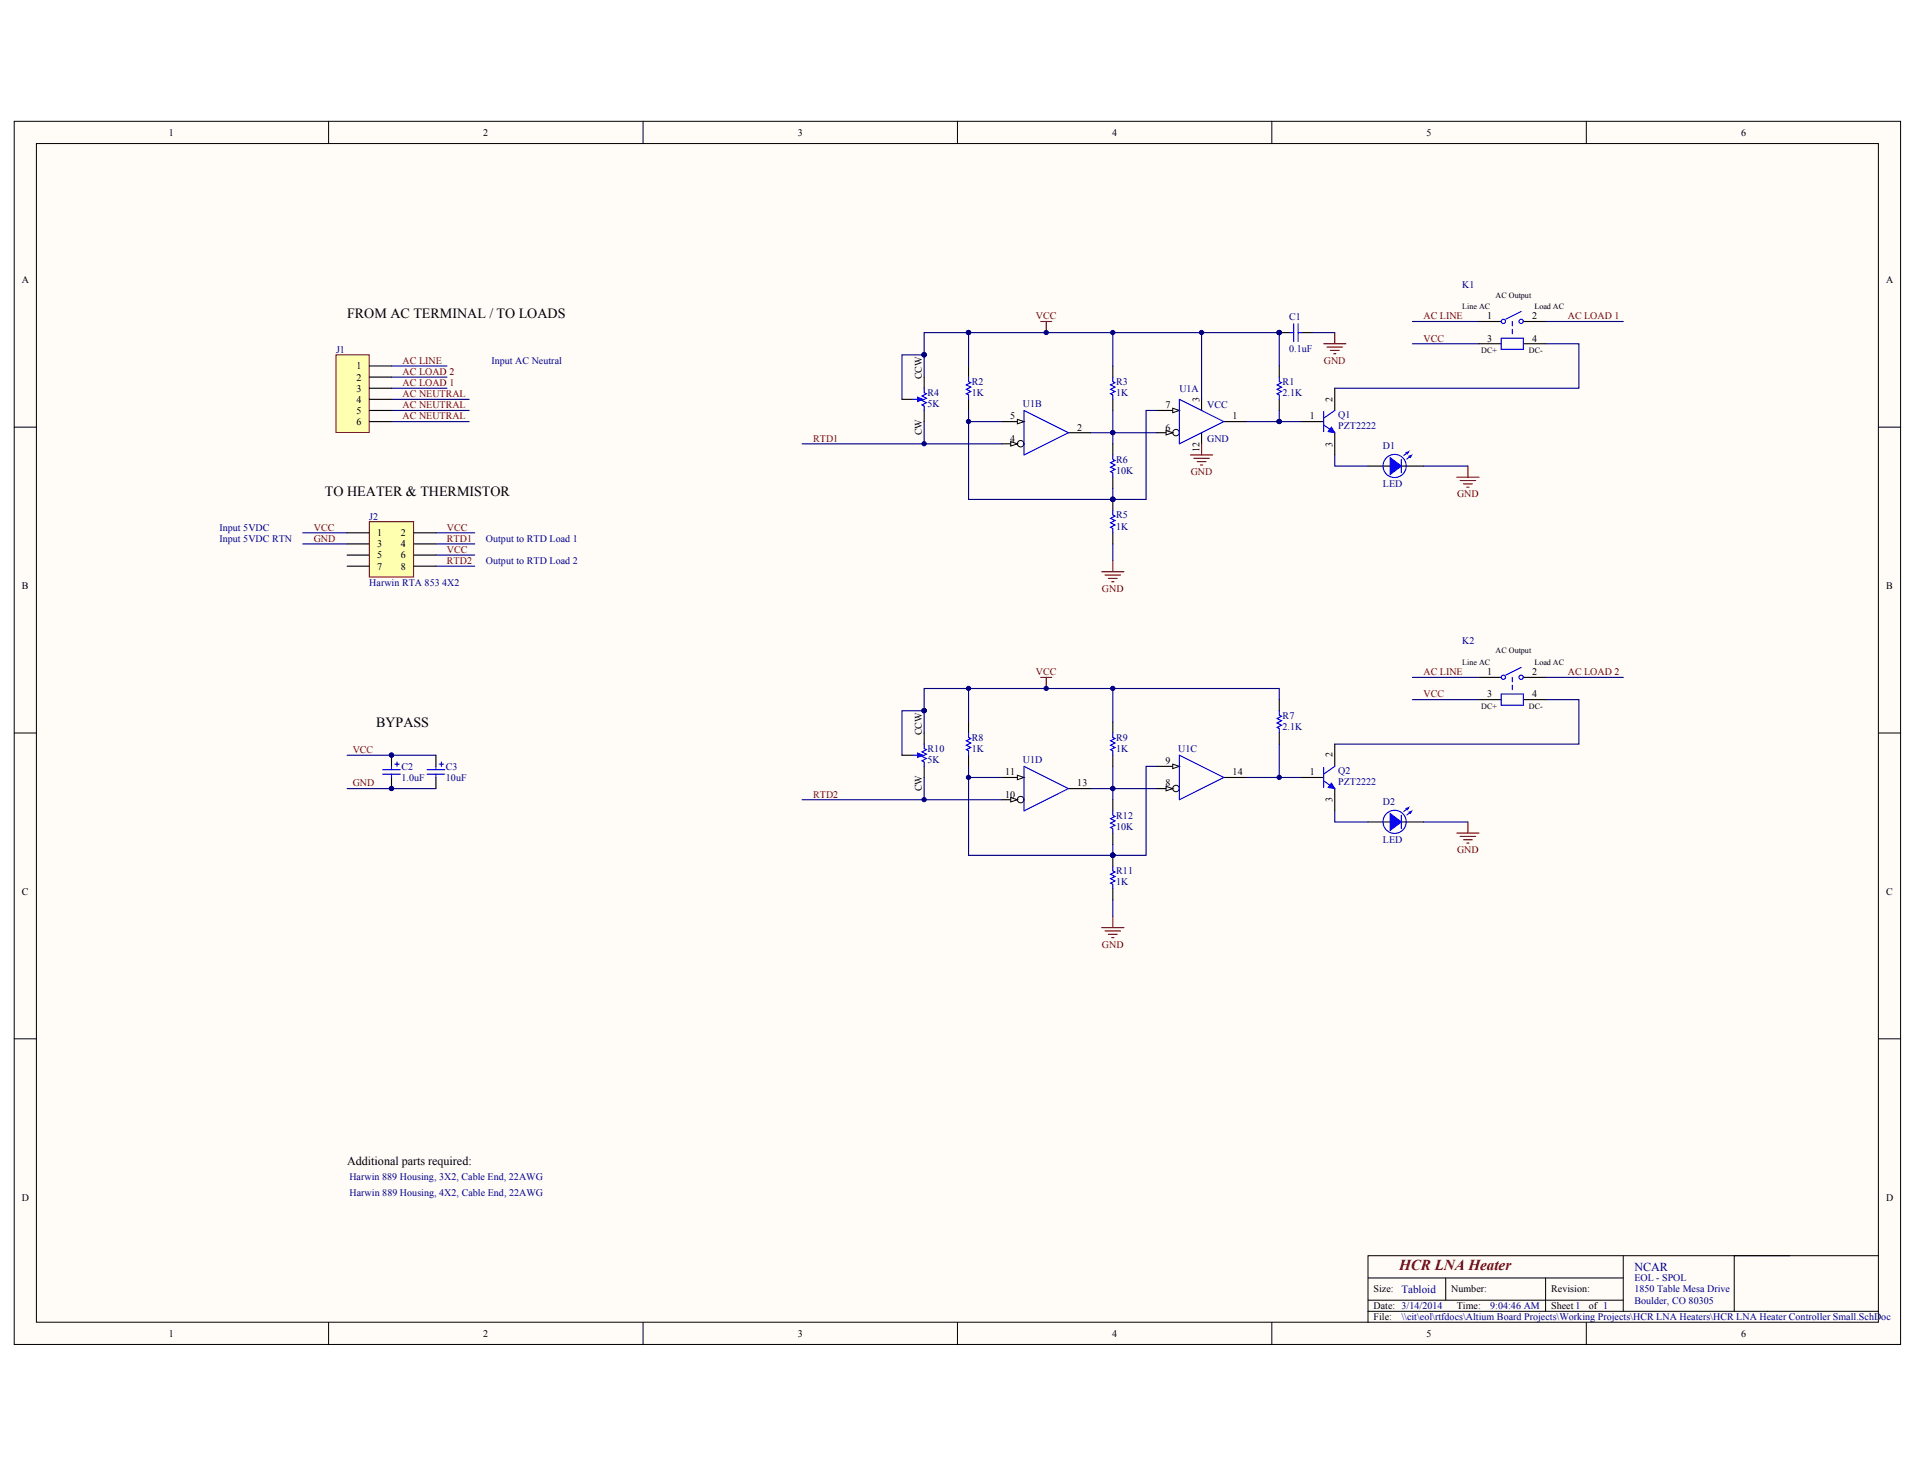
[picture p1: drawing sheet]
<svg xmlns="http://www.w3.org/2000/svg" width="271mm" height="207mm" viewBox="0 0 271 207" stroke-linecap="round" stroke-linejoin="round" font-family="sans-serif">
<defs><g id="words">
<text font-size="2.1" fill="#800000" x="197.4" y="179.2">HCR LNA Heater</text>
<g font-size="2">
<text x="49" y="44.9">FROM AC TERMINAL / TO LOADS</text>
<text x="45.9" y="70">TO HEATER &amp; THERMISTOR</text>
<text x="53.1" y="102.5">BYPASS</text>
</g>
<text font-size="1.7" x="49" y="164.4">Additional parts required:</text>
<text font-size="1.7" fill="#000080" x="230.6" y="179.3">NCAR</text>
<g font-size="1.4">
<text x="23.8" y="19.2">1</text>
<text x="68.2" y="19.2">2</text>
<text x="112.6" y="19.2">3</text>
<text x="156.9" y="19.2">4</text>
<text x="201.3" y="19.2">5</text>
<text x="245.7" y="19.2">6</text>
<text x="3.1" y="39.9">A</text>
<text x="266.1" y="39.9">A</text>
<text x="209.9" y="45">1</text>
<text x="216.2" y="45">2</text>
<text x="50.3" y="52.1">1</text>
<text x="50.3" y="53.7">2</text>
<text x="130.1" y="53.5" transform="rotate(-90 130.1 53.5)">CCW</text>
<text x="209.9" y="48.2">3</text>
<text x="216.2" y="48.2">4</text>
<text x="50.3" y="55.2">3</text>
<text x="50.3" y="56.8">4</text>
<text x="50.3" y="58.4">5</text>
<text x="50.3" y="59.9">6</text>
<text x="142.5" y="59.2">5</text>
<text x="164.5" y="57.6">7</text>
<text x="169.2" y="56.7" transform="rotate(-90 169.2 56.7)">3</text>
<text x="173.9" y="59.2">1</text>
<text x="184.8" y="59.2">1</text>
<text x="188" y="56.7" transform="rotate(-90 188 56.7)">2</text>
<text x="130.1" y="61.4" transform="rotate(-90 130.1 61.4)">CW</text>
<text x="142.5" y="62.3">4</text>
<text x="152" y="60.7">2</text>
<text x="164.5" y="60.7">6</text>
<text x="169.2" y="63.7" transform="rotate(-90 169.2 63.7)">12</text>
<text x="188" y="63" transform="rotate(-90 188 63)">3</text>
<text x="53.2" y="75.6">1</text>
<text x="53.2" y="77.2">3</text>
<text x="56.6" y="75.6">2</text>
<text x="56.6" y="77.2">4</text>
<text x="3.1" y="83.1">B</text>
<text x="53.2" y="78.8">5</text>
<text x="53.2" y="80.3">7</text>
<text x="56.6" y="78.8">6</text>
<text x="56.6" y="80.3">8</text>
<text x="266.2" y="83.1">B</text>
<text x="209.9" y="95.3">1</text>
<text x="216.2" y="95.3">2</text>
<text x="209.9" y="98.4">3</text>
<text x="216.2" y="98.4">4</text>
<text x="130.1" y="103.7" transform="rotate(-90 130.1 103.7)">CCW</text>
<text x="164.5" y="107.8">9</text>
<text x="188" y="106.8" transform="rotate(-90 188 106.8)">2</text>
<text x="130.1" y="111.6" transform="rotate(-90 130.1 111.6)">CW</text>
<text x="141.8" y="109.4">11</text>
<text x="141.8" y="112.5">10</text>
<text x="152" y="110.9">13</text>
<text x="164.5" y="110.9">8</text>
<text x="173.9" y="109.4">14</text>
<text x="184.8" y="109.4">1</text>
<text x="188" y="113.2" transform="rotate(-90 188 113.2)">3</text>
<text x="3.1" y="126.2">C</text>
<text x="266.2" y="126.2">C</text>
<text x="3.1" y="169.4">D</text>
<text x="266.1" y="169.4">D</text>
<text x="193.8" y="182.3">Size: Tabloid</text>
<text x="193.8" y="184.7">Date: 3/14/2014</text>
<text x="204.8" y="182.3">Number:</text>
<text x="205.6" y="184.7">Time:</text>
<text x="218.9" y="182.3">Revision:</text>
<text x="218.9" y="184.7">Sheet 1</text>
<text x="224.2" y="184.7">of 1</text>
<text x="23.8" y="188.6">1</text>
<text x="68.2" y="188.6">2</text>
<text x="112.6" y="188.6">3</text>
<text x="156.9" y="188.6">4</text>
<text x="193.8" y="186.2">File:</text>
<text x="201.3" y="188.6">5</text>
<text x="245.7" y="188.6">6</text>
</g>
<g font-size="1.4" fill="#000080">
<text x="206.3" y="40.7">K1</text>
<text x="181.9" y="45.2">C1</text>
<text x="47.4" y="49.8">J1</text>
<text x="69.3" y="51.3">Input AC Neutral</text>
<text x="181.9" y="49.6">0.1uF</text>
<text x="130.9" y="55.9">R4</text>
<text x="130.9" y="57.4">5K</text>
<text x="137.1" y="54.3">R2</text>
<text x="137.1" y="55.9">1K</text>
<text x="144.4" y="57.4">U1B</text>
<text x="157.5" y="54.3">R3</text>
<text x="157.5" y="55.9">1K</text>
<text x="166.4" y="55.2">U1A</text>
<text x="170.3" y="57.6">VCC</text>
<text x="181" y="54.3">R1</text>
<text x="181" y="55.9">2.1K</text>
<text x="188.8" y="59">Q1</text>
<text x="157.5" y="65.3">R6</text>
<text x="170.3" y="62.3">GND</text>
<text x="188.8" y="60.6">PZT2222</text>
<text x="195.2" y="63.3">D1</text>
<text x="157.5" y="66.8">10K</text>
<text x="195.2" y="68.7">LED</text>
<text x="31" y="76.4">Input 5VDC RTN</text>
<text x="31" y="74.8">Input 5VDC</text>
<text x="52.1" y="73.3">J2</text>
<text x="68.6" y="76.4">Output to RTD Load 1</text>
<text x="157.5" y="73.1">R5</text>
<text x="157.5" y="74.7">1K</text>
<text x="52.1" y="82.7">Harwin RTA 853 4X2</text>
<text x="68.6" y="79.6">Output to RTD Load 2</text>
<text x="206.3" y="90.8">K2</text>
<text x="181" y="101.4">R7</text>
<text x="130.9" y="106.1">R10</text>
<text x="130.9" y="107.6">5K</text>
<text x="137.1" y="104.5">R8</text>
<text x="137.1" y="106.1">1K</text>
<text x="144.4" y="107.6">U1D</text>
<text x="157.5" y="104.5">R9</text>
<text x="157.5" y="106.1">1K</text>
<text x="166.3" y="106.1">U1C</text>
<text x="181" y="102.9">2.1K</text>
<text x="56.6" y="108.6">C2</text>
<text x="56.6" y="110.2">1.0uF</text>
<text x="62.9" y="108.6">C3</text>
<text x="62.9" y="110.2">10uF</text>
<text x="188.8" y="109.2">Q2</text>
<text x="188.8" y="110.8">PZT2222</text>
<text x="195.2" y="113.5">D2</text>
<text x="157.5" y="115.5">R12</text>
<text x="157.5" y="117.1">10K</text>
<text x="195.2" y="118.9">LED</text>
<text x="157.5" y="123.3">R11</text>
<text x="157.5" y="124.9">1K</text>
<text x="49.3" y="166.4">Harwin 889 Housing, 3X2, Cable End, 22AWG</text>
<text x="49.3" y="168.7">Harwin 889 Housing, 4X2, Cable End, 22AWG</text>
<text x="210.3" y="184.7">9:04:46 AM</text>
<text x="230.6" y="182.3">1850 Table Mesa Drive</text>
<text x="230.6" y="183.9">Boulder, CO 80305</text>
<text x="230.6" y="180.8">EOL - SPOL</text>
<text x="197.8" y="186.2">\\cit\eol\rtfdocs\Altium Board Projects\Working Projects\HCR LNA Heaters\HCR LNA Heater Controller Small.SchDoc</text>
</g>
<g font-size="1.4" fill="#800000">
<text x="146.2" y="45">VCC</text>
<text x="200.9" y="45">AC LINE</text>
<text x="221.2" y="45">AC LOAD 1</text>
<text x="56.8" y="51.3">AC LINE</text>
<text x="56.8" y="52.9">AC LOAD 2</text>
<text x="186.8" y="51.3">GND</text>
<text x="200.9" y="48.2">VCC</text>
<text x="56.8" y="56">AC NEUTRAL</text>
<text x="56.8" y="54.5">AC LOAD 1</text>
<text x="56.8" y="57.6">AC NEUTRAL</text>
<text x="56.8" y="59.2">AC NEUTRAL</text>
<text x="114.8" y="62.3">RTD1</text>
<text x="168" y="67">GND</text>
<text x="205.6" y="70.1">GND</text>
<text x="44.3" y="74.8">VCC</text>
<text x="44.3" y="76.4">GND</text>
<text x="63.1" y="76.4">RTD1</text>
<text x="63.1" y="74.8">VCC</text>
<text x="63.1" y="78">VCC</text>
<text x="63.1" y="79.6">RTD2</text>
<text x="155.5" y="83.5">GND</text>
<text x="146.2" y="95.3">VCC</text>
<text x="200.9" y="95.3">AC LINE</text>
<text x="221.2" y="95.3">AC LOAD 2</text>
<text x="200.9" y="98.4">VCC</text>
<text x="49.8" y="106.2">VCC</text>
<text x="49.8" y="110.9">GND</text>
<text x="114.8" y="112.5">RTD2</text>
<text x="205.6" y="120.4">GND</text>
<text x="155.5" y="133.7">GND</text>
</g>
<g font-size="1.1">
<text x="211.1" y="42">AC Output</text>
<text x="206.3" y="43.5">Line AC</text>
<text x="216.5" y="43.5">Load AC</text>
<text x="209" y="49.8">DC+</text>
<text x="215.7" y="49.8">DC-</text>
<text x="206.3" y="93.7">Line AC</text>
<text x="211.1" y="92.2">AC Output</text>
<text x="216.5" y="93.7">Load AC</text>
<text x="209" y="100">DC+</text>
<text x="215.7" y="100">DC-</text>
</g>
</g></defs>
<g fill="#fffcf8" stroke="#000" stroke-width=".14">
<path d="M2 17.1h266.2v172.6h-266.2z"/>
<path d="M5.1 20.3h260v166.2h-260z"/>
</g>
<g fill="none" stroke="#000" stroke-width=".14">
<path d="M46.4 17.1v3.2M90.7 17.1v3.2M135.1 17.1v3.2M179.5 17.1v3.2M223.8 17.1v3.2M2 60.3h3.1M265.1 60.3h3.1M2 103.4h3.1M265.1 103.4h3.1M2 146.5h3.1M265.1 146.5h3.1M229.1 177.1v7.9"/>
<path d="M252.5 177.1h-59.5v9.4M265.1 177.1h-20.4v7.9M46.4 186.5v3.2M90.7 186.5v3.2M135.1 186.5v3.2M179.5 186.5v3.2M193 180.3h36.1M193 185h72.1M193 183.4h36.1M204 180.3v3.1M218.1 180.3v4.7M223.8 186.5v3.2"/>
</g>
<g fill="none" stroke="#800000" stroke-width=".16">
<path d="M146.9 45.4h1.5M147.6 45.4v1.5M186.8 48.5h3.1M187.3 49h2.1M187.7 49.4h1.3M188.2 49.9h.3M188.3 46.9v1.6M157 79.1v1.6M205.6 67.3h3.1M206 67.8h2.2M206.5 68.3h1.3M207 68.7h.3"/>
<path d="M207.1 65.7v1.6M146.9 95.6h1.5M147.6 95.6v1.5M155.5 80.7h3.1M155.9 81.1h2.2M156.4 81.6h1.3M156.9 82.1h.3M205.6 117.5h3.1M206 118h2.2M206.5 118.5h1.3M207 118.9h.3M207.1 115.9v1.6"/>
</g>
<g fill="none" stroke="#000080" stroke-width=".16">
<path d="M55.2 51.6h7.9M55.2 53.2h7.9M55.2 54.8h7.9M130.4 50.1h-3.1v6.2M130.4 50.1v3.1M130.4 59.5v3.1M136.7 57.9v12.6h20.3M136.7 46.9h-6.3v3.2M136.7 59.5h4.7M136.7 46.9h43.8v4.7M136.7 46.9v4.7M157 46.9v4.7"/>
<path d="M157 57.9v4.7M163.3 57.9h-1.6v12.6h-4.7M175.8 59.5h7.9M180.5 57.9v1.6M185.2 46.9h3.1M199.3 45.4h9.4M199.3 48.5h9.4M218.1 48.5h4.7v6.3h-34.5M218.1 45.4h11M61.5 78.3h5.5M113.2 62.6h28.2M153.9 61h9.4"/>
<path d="M157 68.9v1.6M188.3 64.2v1.5h4.7M200.9 65.7h6.2M136.7 97.1v4.7M157 97.1v4.7M199.3 95.6h9.4M199.3 98.7h9.4M218.1 98.7h4.7v6.3h-34.5M218.1 95.6h11M49 111.2h12.5M49 106.5h12.5M113.2 112.8h28.2"/>
<path d="M130.4 103.4v-3.1h-3.1v6.2M130.4 109.7v3.1M136.7 108.1v12.6h20.3M136.7 109.7h4.7M153.9 111.2h9.4M157 108.1v4.7M157 119.1v1.6M163.3 108.1h-1.6v12.6h-4.7M175.8 109.7h7.9M180.5 105v4.7M188.3 114.4v1.5h4.7M200.9 115.9h6.2"/>
</g>
<g fill="none" stroke="#000" stroke-width=".16">
<path d="M136.7 51.6v1.6M136.7 56.3v1.6M157 51.6v1.6M157 56.3v1.6M163.3 57.9h3.1M169.6 56.3v1.6M172.7 59.5h3.1M180.5 51.6v1.6M180.5 56.3v1.6M180.5 46.9h1.6M183.7 46.9h1.5M157 62.6v1.6"/>
<path d="M157 67.3v1.6M157 70.5v1.5M157 75.2v1.5M169.6 61v1.6M193 65.7h3.2M197.7 65.7h3.2M180.5 98.7v1.6M55.2 106.5v1.6M55.2 109.7v1.5M136.7 101.8v1.6M136.7 106.5v1.6M157 101.8v1.6"/>
<path d="M157 106.5v1.6M157 112.8v1.6M157 117.5v1.6M180.5 103.4v1.6M193 115.9h3.2M197.7 115.9h3.2"/>
</g>
<g fill="#00f" stroke="#00f" stroke-width=".16">
<path d="M196.2 64.6l1.5 1.1-1.5 1.2z"/>
<path d="M196.2 114.8l1.5 1.1-1.5 1.2z"/>
</g>
<g fill="none" stroke="#00f" stroke-width=".16">
<path d="M136.7 53.2v.6l.3 .2-.6 .3 .6 .3-.6 .3 .6 .3-.6 .3 .3 .2v.6M157 53.2v.6l.3 .2-.6 .3 .6 .3-.6 .3 .6 .3-.6 .3 .3 .2v.6M180.5 53.2v.6l.3 .2-.6 .3 .6 .3-.6 .3 .6 .3-.6 .3 .3 .2v.6M182.1 46.9h.5M182.6 45.7v2.5M183.2 45.7v2.5M183.2 46.9h.5M157 64.2v.6l.3 .2-.6 .3 .6 .3-.6 .3 .6 .3-.6 .3 .3 .2v.6M157 72v.6l.3 .2-.6 .3 .6 .3-.6 .3 .6 .4-.6 .3 .3 .1v.7M197.7 64.8v1.9M198.6 64.1l.1-.3-.6 .5M198.7 63.8h-.3"/>
<path d="M199 64.6l.2-.3-.7 .5M199.1 64.3l-.3 .1M54 108.6h2.5M54 109.2h2.5M55.2 108.1v.5M55.2 109.2v.5M55.7 107.8h.6M56 107.5v.6M136.7 103.4v.6l.3 .2-.6 .3 .6 .3-.6 .3 .6 .3-.6 .4 .3 .1v.6M157 103.4v.6l.3 .2-.6 .3 .6 .3-.6 .3 .6 .3-.6 .4 .3 .1v.6M157 114.4v.6l.3 .2-.6 .3 .6 .3-.6 .3 .6 .3-.6 .3 .3 .2v.6M180.5 100.3v.6l.3 .1-.6 .4 .6 .3-.6 .3 .6 .3-.6 .3 .3 .2v.6"/>
<path d="M197.7 115v1.9M198.6 114.3l.1-.3-.6 .5M198.7 114l-.3 .1M199 114.8l.2-.3-.7 .5M199.1 114.5l-.3 .1"/>
<circle cx="196.8" cy="65.7" r="1.63"/>
<circle cx="196.8" cy="115.9" r="1.63"/>
</g>
<g fill="#000080" stroke="#000080" stroke-width=".14">
<circle cx="180.5" cy="59.5" r=".3"/>
<circle cx="157" cy="70.4" r=".3"/>
<circle cx="130.4" cy="62.6" r=".3"/>
<circle cx="136.7" cy="59.5" r=".3"/>
<circle cx="130.4" cy="50" r=".3"/>
<circle cx="157" cy="46.9" r=".3"/>
<circle cx="157" cy="61" r=".3"/>
<circle cx="130.4" cy="112.8" r=".3"/>
<circle cx="180.5" cy="109.7" r=".3"/>
<circle cx="136.7" cy="109.7" r=".3"/>
<circle cx="157" cy="120.6" r=".3"/>
<circle cx="157" cy="97.1" r=".3"/>
<circle cx="136.7" cy="97.1" r=".3"/>
<circle cx="157" cy="111.2" r=".3"/>
<circle cx="130.4" cy="100.2" r=".3"/>
<circle cx="147.6" cy="46.9" r=".3"/>
<circle cx="147.6" cy="97.1" r=".3"/>
<circle cx="180.5" cy="46.9" r=".3"/>
<circle cx="136.7" cy="46.9" r=".3"/>
<circle cx="55.2" cy="106.5" r=".3"/>
<circle cx="55.2" cy="111.2" r=".3"/>
</g>
<path d="M165.5 57.6l.9 .3-.9 .3z" fill="#fffcf8" stroke="#000" stroke-width=".14"/>
<path d="M163.3 61h3.1" fill="none" stroke="#000" stroke-width=".16"/>
<circle cx="166" cy="61" r=".46" fill="#fffcf8" stroke="#000" stroke-width=".14"/>
<path d="M164.5 60.7l1 .3-1 .4z" fill="#fffcf8" stroke="#000" stroke-width=".14"/>
<path d="M166.4 56.3l6.3 3.2-6.3 3.1z" fill="none" stroke="#00f" stroke-width=".16"/>
<path d="M141.4 62.6h3.1" fill="none" stroke="#000" stroke-width=".16"/>
<circle cx="144" cy="62.6" r=".46" fill="#fffcf8" stroke="#000" stroke-width=".14"/>
<path d="M142.6 62.3l1 .3-1 .3z" fill="#fffcf8" stroke="#000" stroke-width=".14"/>
<path d="M141.4 59.5h3.1" fill="none" stroke="#000" stroke-width=".16"/>
<path d="M143.6 59.2l.9 .3-.9 .3z" fill="#fffcf8" stroke="#000" stroke-width=".14"/>
<path d="M150.8 61h3.1M163.3 111.2h3.1" fill="none" stroke="#000" stroke-width=".16"/>
<path d="M144.5 57.9l6.3 3.1-6.3 3.2z" fill="none" stroke="#00f" stroke-width=".16"/>
<circle cx="166" cy="111.2" r=".46" fill="#fffcf8" stroke="#000" stroke-width=".14"/>
<path d="M164.5 110.9l1 .3-1 .4z" fill="#fffcf8" stroke="#000" stroke-width=".14"/>
<path d="M163.3 108.1h3.1" fill="none" stroke="#000" stroke-width=".16"/>
<path d="M165.5 107.8l.9 .3-.9 .3z" fill="#fffcf8" stroke="#000" stroke-width=".14"/>
<path d="M141.4 109.7h3.1M150.8 111.2h3.1M172.7 109.7h3.1" fill="none" stroke="#000" stroke-width=".16"/>
<path d="M166.4 106.5l6.3 3.2-6.3 3.1z" fill="none" stroke="#00f" stroke-width=".16"/>
<path d="M143.6 109.4l.9 .3-.9 .3z" fill="#fffcf8" stroke="#000" stroke-width=".14"/>
<path d="M141.4 112.8h3.1" fill="none" stroke="#000" stroke-width=".16"/>
<circle cx="144" cy="112.8" r=".46" fill="#fffcf8" stroke="#000" stroke-width=".14"/>
<path d="M142.6 112.5l1 .3-1 .3z" fill="#fffcf8" stroke="#000" stroke-width=".14"/>
<g fill="none" stroke="#00f" stroke-width=".16">
<path d="M128.8 56.3h.7M130.4 54.8v.6l.3 .1-.6 .4 .6 .3-.6 .3 .6 .3-.6 .3 .3 .2v.6M186.8 59.9l1.5 1.1M186.8 58.1v2.8M188.3 57.9l-1.5 1.1M211.8 47.7h3.2v1.6h-3.2zM213.4 45.4v.6M213.4 46.4v.7M214.7 43.9l-2.2 1.1M211.8 97.9h3.2v1.6h-3.2zM213.4 95.6v.6M213.4 96.7v.6"/>
<path d="M214.7 94.1l-2.2 1.1M60.3 108.6h2.5M60.3 109.2h2.5M61.5 108.1v.5M61.5 109.2v.5M62 107.8h.6M62.3 107.5v.6M128.8 106.5h.7M130.4 105v.6l.3 .2-.6 .3 .6 .3-.6 .3 .6 .3-.6 .3 .3 .2v.6M144.5 108.1l6.3 3.1-6.3 3.2zM186.8 108.3v2.8M186.8 110.1l1.5 1.1"/>
<path d="M188.3 108.1l-1.5 1.1M157 122.2v.7l.3 .1-.6 .3 .6 .3-.6 .4 .6 .3-.6 .3 .3 .1v.7"/>
<circle cx="212.1" cy="45.3" r=".3"/>
<circle cx="214.7" cy="45.3" r=".3"/>
<circle cx="212.1" cy="95.5" r=".3"/>
<circle cx="214.7" cy="95.5" r=".3"/>
</g>
<path d="M55.2 57.9h11M55.2 56.3h11M55.2 59.5h11M169.6 46.9v9.4M42.7 76.7h6.3M42.7 75.2h6.3M61.5 76.7h5.5M61.5 75.2h5.5M61.5 79.9h5.5M157 76.7v2.4M180.5 98.7v-1.6h-50.1v3.2M157 126.9v2.4" fill="none" stroke="#000080" stroke-width=".16"/>
<g fill="#000080" stroke="#000080" stroke-width=".14">
<circle cx="130.4" cy="100.2" r=".3"/>
<circle cx="169.6" cy="46.9" r=".3"/>
<circle cx="157" cy="120.6" r=".3"/>
</g>
<g fill="none" stroke="#000" stroke-width=".16">
<path d="M127.3 56.3h1.5M130.4 53.2v1.6M130.4 57.9v1.6M183.7 59.5h3.1M188.3 54.8v3.1M208.7 45.4h3.1M208.7 48.5h3.1M215 45.4h3.1M215 48.5h3.1M188.3 61v3.2M208.7 95.6h3.1M208.7 98.7h3.1"/>
<path d="M215 95.6h3.1M215 98.7h3.1M61.5 106.5v1.6M61.5 109.7v1.5M127.3 106.5h1.5M130.4 103.4v1.6M130.4 108.1v1.6M183.7 109.7h3.1M188.3 105v3.1M188.3 111.2v3.2M157 120.7v1.5M157 125.4v1.5"/>
</g>
<path d="M168 64.2h3.1M168.5 64.6h2.2M168.9 65.1h1.3M169.4 65.6h.3M169.6 62.6v1.6M155.5 130.9h3.1M155.9 131.3h2.2M156.4 131.8h1.3M156.9 132.3h.3M157 129.3v1.6" fill="none" stroke="#800000" stroke-width=".16"/>
<g fill="#00f" stroke="#00f" stroke-width=".14">
<path d="M129.5 56l.8 .3-.8 .3z"/>
<path d="M129.5 106.2l.8 .3-.8 .4z"/>
<path d="M187.9 60.3l.4 .7-.9-.1z"/>
<path d="M187.9 110.5l.4 .7-.9-.1z"/>
</g>
<path d="M47.4 50.1h4.7v10.9h-4.7z" fill="#ffffb0" stroke="#800000" stroke-width=".14"/>
<path d="M52.1 51.6h3.1M52.1 53.2h3.1M52.1 54.8h3.1M52.1 56.3h3.1M52.1 57.9h3.1M52.1 59.5h3.1" fill="none" stroke="#000" stroke-width=".16"/>
<path d="M52.1 73.6h6.3v7.8h-6.3z" fill="#ffffb0" stroke="#800000" stroke-width=".14"/>
<path d="M49 75.2h3.1M49 76.7h3.1M49 78.3h3.1M49 79.9h3.1M58.4 75.2h3.1M58.4 76.7h3.1M58.4 78.3h3.1M58.4 79.9h3.1" fill="none" stroke="#000" stroke-width=".16"/>
<use href="#words"/>
</svg>
